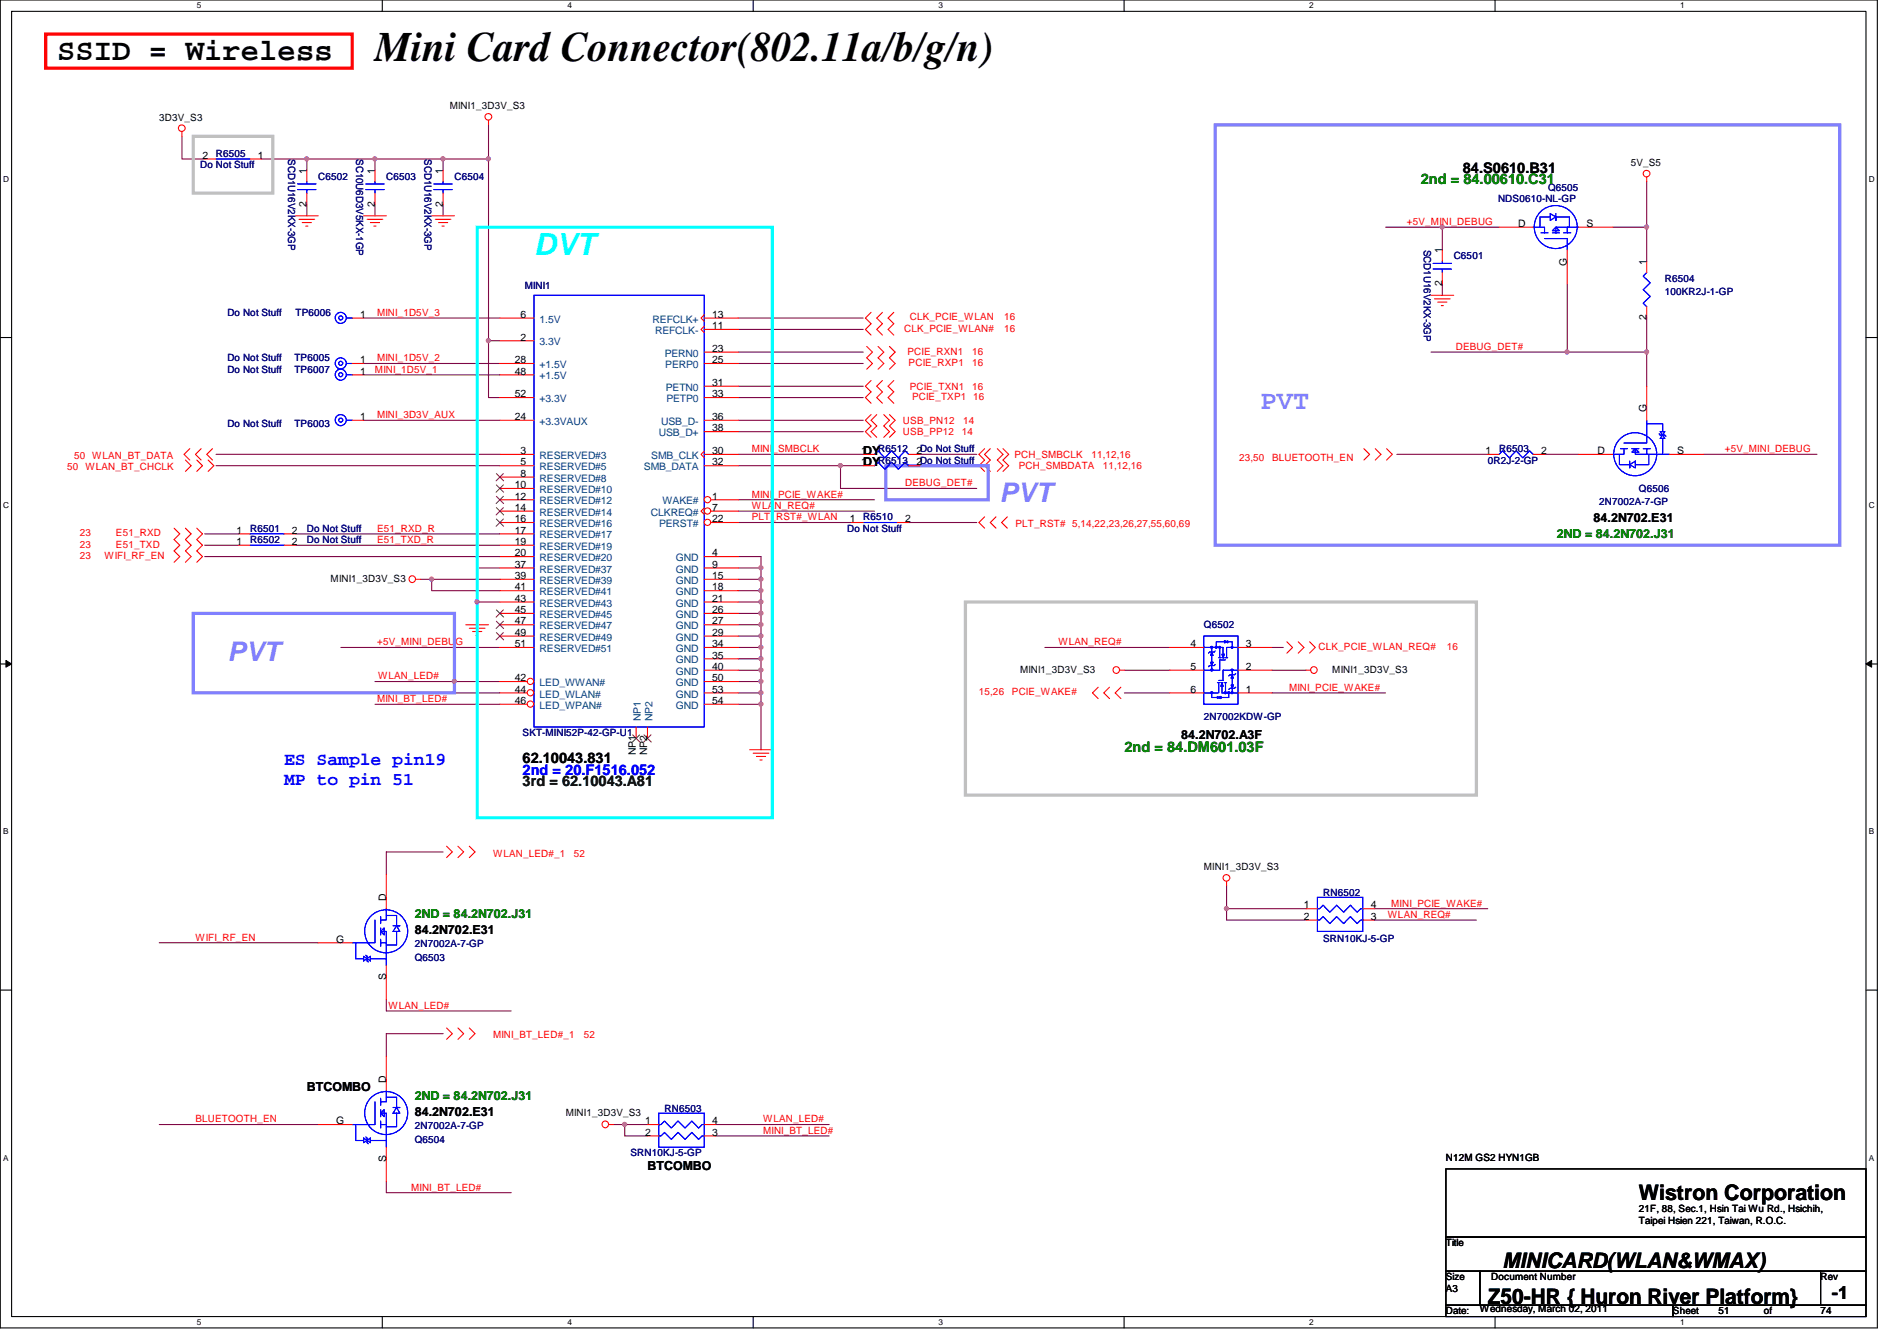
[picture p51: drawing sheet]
<svg xmlns="http://www.w3.org/2000/svg" width="297mm" height="210mm" viewBox="0 0 297 210" stroke-linecap="round" stroke-linejoin="round" font-family="sans-serif">
<defs><g id="words">
<text font-size="6.6" x="58.7" y="9.5">Mini Card Connector(802.11a/b/g/n)</text>
<text font-size="4.8" x="8.9" y="9.4">SSID = Wireless</text>
<text font-size="4.8" fill="#0ff" x="83.6" y="40">DVT</text>
<g font-size="4.2" fill="#8080ff">
<text x="197.4" y="64">PVT</text>
<text x="156.5" y="78.6">PVT</text>
<text x="35.6" y="103.5">PVT</text>
</g>
<g font-size="3.3">
<text x="256.6" y="187.9">Wistron Corporation</text>
<text x="235.3" y="198.5">MINICARD(WLAN&amp;WMAX)</text>
<text x="233" y="204">Z50-HR { Huron River Platform}</text>
</g>
<g font-size="2.8" fill="#00f">
<text x="44.5" y="119.7">ES Sample pin19</text>
<text x="44.5" y="122.9">MP to pin 51</text>
</g>
<text font-size="2.8" x="286.8" y="203.4">-1</text>
<g font-size="2.3" fill="#008000">
<text x="222.5" y="28.8">2nd = 84.00610.C31</text>
<text x="176.1" y="117.7">2nd = 84.DM601.03F</text>
</g>
<g font-size="2.3">
<text x="229.1" y="27">84.S0610.B31</text>
<text x="81.8" y="119.5">62.10043.831</text>
</g>
<text font-size="2.3" fill="#00f" x="81.8" y="121.2">2nd = 20.F1516.052</text>
<text font-size="2.3" fill="#004000" x="81.8" y="123">3rd = 62.10043.A81</text>
<g font-size="1.9">
<text x="135.2" y="71.2">DY</text>
<text x="135.2" y="72.9">DY</text>
<text x="249.5" y="81.7">84.2N702.E31</text>
<text x="185" y="115.6">84.2N702.A3F</text>
<text x="64.9" y="146.2">84.2N702.E31</text>
<text x="48" y="170.7">BTCOMBO</text>
<text x="64.9" y="174.6">84.2N702.E31</text>
<text x="101.4" y="183.2">BTCOMBO</text>
</g>
<g font-size="1.9" fill="#008000">
<text x="243.8" y="84.2">2ND = 84.2N702.J31</text>
<text x="64.9" y="143.7">2ND = 84.2N702.J31</text>
<text x="64.9" y="172.2">2ND = 84.2N702.J31</text>
</g>
<g font-size="1.6">
<text x="70.4" y="17.1">MINI1_3D3V_S3</text>
<text x="24.9" y="18.9">3D3V_S3</text>
<text x="31.7" y="24.8">2</text>
<text x="40.4" y="24.8">1</text>
<text x="48" y="27.2" transform="rotate(-90 48 27.2)">1</text>
<text x="58.7" y="27.2" transform="rotate(-90 58.7 27.2)">1</text>
<text x="69.3" y="27.2" transform="rotate(-90 69.3 27.2)">1</text>
<text x="255.4" y="26">5V_S5</text>
<text x="48" y="32.3" transform="rotate(-90 48 32.3)">2</text>
<text x="58.7" y="32.3" transform="rotate(-90 58.7 32.3)">2</text>
<text x="69.3" y="32.3" transform="rotate(-90 69.3 32.3)">2</text>
<text x="237.7" y="35.5">D</text>
<text x="248.4" y="35.5">S</text>
<text x="225.8" y="39.7" transform="rotate(-90 225.8 39.7)">1</text>
<text x="245.4" y="41.6" transform="rotate(-90 245.4 41.6)">G</text>
<text x="257.8" y="41.4" transform="rotate(-90 257.8 41.4)">1</text>
<text x="225.8" y="44.8" transform="rotate(-90 225.8 44.8)">2</text>
<text x="56.4" y="49.7">1</text>
<text x="81.5" y="53.3">2</text>
<text x="81.5" y="49.7">6</text>
<text x="111.5" y="51.5">11</text>
<text x="111.5" y="49.7">13</text>
<text x="257.8" y="50.1" transform="rotate(-90 257.8 50.1)">2</text>
<text x="56.4" y="56.9">1</text>
<text x="56.4" y="58.6">1</text>
<text x="80.6" y="56.9">28</text>
<text x="80.6" y="58.6">48</text>
<text x="111.5" y="56.9">25</text>
<text x="111.5" y="55.1">23</text>
<text x="56.4" y="65.7">1</text>
<text x="80.6" y="65.7">24</text>
<text x="80.6" y="62.2">52</text>
<text x="111.5" y="62.2">33</text>
<text x="111.5" y="60.4">31</text>
<text x="111.5" y="65.7">36</text>
<text x="257.8" y="64.6" transform="rotate(-90 257.8 64.6)">G</text>
<text x="81.5" y="71.1">3</text>
<text x="111.5" y="71.1">30</text>
<text x="111.5" y="67.5">38</text>
<text x="134.8" y="71.1">1</text>
<text x="143.5" y="71.1">2Do Not Stuff</text>
<text x="232.6" y="71.1">1</text>
<text x="241.3" y="71.1">2</text>
<text x="250.1" y="71.1">D</text>
<text x="262.6" y="71.1">S</text>
<text x="80.6" y="76.4">10</text>
<text x="81.5" y="72.9">5</text>
<text x="81.5" y="74.6">8</text>
<text x="111.5" y="72.9">32</text>
<text x="134.8" y="72.9">1</text>
<text x="143.5" y="72.9">2Do Not Stuff</text>
<text x="37" y="83.5">1</text>
<text x="45.7" y="83.5">2</text>
<text x="80.6" y="78.2">12</text>
<text x="80.6" y="80">14</text>
<text x="80.6" y="81.7">16</text>
<text x="80.6" y="83.5">17</text>
<text x="111.5" y="81.7">22</text>
<text x="111.5" y="78.2">1</text>
<text x="111.5" y="80">7</text>
<text x="133.1" y="81.7">1</text>
<text x="141.7" y="81.7">2</text>
<text x="37" y="85.3">1</text>
<text x="45.7" y="85.3">2</text>
<text x="80.6" y="85.3">19</text>
<text x="80.6" y="87.1">20</text>
<text x="80.6" y="88.9">37</text>
<text x="111.5" y="87.1">4</text>
<text x="111.5" y="88.9">9</text>
<text x="51.8" y="91.1">MINI1_3D3V_S3</text>
<text x="80.6" y="90.6">39</text>
<text x="80.6" y="92.4">41</text>
<text x="80.6" y="94.2">43</text>
<text x="80.6" y="96">45</text>
<text x="111.5" y="90.6">15</text>
<text x="111.5" y="92.4">18</text>
<text x="111.5" y="94.2">21</text>
<text x="111.5" y="96">26</text>
<text x="80.6" y="97.7">47</text>
<text x="80.6" y="99.5">49</text>
<text x="80.6" y="101.3">51</text>
<text x="111.5" y="97.7">27</text>
<text x="111.5" y="99.5">29</text>
<text x="111.5" y="101.3">34</text>
<text x="186.4" y="101.3">4</text>
<text x="195.1" y="101.3">3</text>
<text x="80.6" y="106.6">42</text>
<text x="111.5" y="103.1">35</text>
<text x="111.5" y="104.9">40</text>
<text x="111.5" y="106.6">50</text>
<text x="159.7" y="105.3">MINI1_3D3V_S3</text>
<text x="186.4" y="104.9">5</text>
<text x="195.1" y="104.9">2</text>
<text x="208.6" y="105.3">MINI1_3D3V_S3</text>
<text x="80.6" y="108.4">44</text>
<text x="80.6" y="110.2">46</text>
<text x="111.5" y="108.4">53</text>
<text x="111.5" y="110.2">54</text>
<text x="186.4" y="108.4">6</text>
<text x="195.1" y="108.4">1</text>
<text x="99.6" y="118.2" transform="rotate(-90 99.6 118.2)">NP1</text>
<text x="101.3" y="118.2" transform="rotate(-90 101.3 118.2)">NP2</text>
<text x="188.5" y="136.2">MINI1_3D3V_S3</text>
<text x="60.4" y="141" transform="rotate(-90 60.4 141)">D</text>
<text x="204.2" y="142.2">1</text>
<text x="204.2" y="144">2</text>
<text x="214.6" y="144">3</text>
<text x="214.6" y="142.2">4</text>
<text x="52.7" y="147.5">G</text>
<text x="60.4" y="153.5" transform="rotate(-90 60.4 153.5)">S</text>
<text x="60.4" y="169.5" transform="rotate(-90 60.4 169.5)">D</text>
<text x="52.7" y="176">G</text>
<text x="88.6" y="174.6">MINI1_3D3V_S3</text>
<text x="101" y="176">1</text>
<text x="101" y="177.8">2</text>
<text x="111.5" y="177.8">3</text>
<text x="111.5" y="176">4</text>
<text x="60.4" y="181.9" transform="rotate(-90 60.4 181.9)">S</text>
<text x="226.4" y="181.7">N12M GS2 HYN1GB</text>
<text x="256.6" y="189.7">21F, 88, Sec.1, Hsin Tai Wu Rd., Hsichih,</text>
<text x="256.6" y="191.6">Taipei Hsien 221, Taiwan, R.O.C.</text>
<text x="226.4" y="195.1">Title</text>
<text x="226.4" y="200.4">Size</text>
<text x="226.4" y="202.2">A3</text>
<text x="233.5" y="200.4">Document Number</text>
<text x="285.1" y="200.4">Rev</text>
<text x="226.4" y="205.7">Date:</text>
<text x="231.7" y="205.4">Wednesday, March 02, 2011</text>
<text x="262" y="205.7">Sheet</text>
<text x="269.1" y="205.7">51</text>
<text x="276.2" y="205.7">of</text>
<text x="285.1" y="205.7">74</text>
</g>
<g font-size="1.6" fill="#000080">
<text x="31.3" y="26.3">Do Not Stuff</text>
<text x="33.8" y="24.6">R6505</text>
<text x="45.1" y="24.9" transform="rotate(90 45.1 24.9)">SCD1U16V2KX-3GP</text>
<text x="49.8" y="28.1">C6502</text>
<text x="55.8" y="24.9" transform="rotate(90 55.8 24.9)">SC10U6D3V5KX-1GP</text>
<text x="60.5" y="28.1">C6503</text>
<text x="66.5" y="24.9" transform="rotate(90 66.5 24.9)">SCD1U16V2KX-3GP</text>
<text x="71.2" y="28.1">C6504</text>
<text x="242.4" y="29.9">Q6505</text>
<text x="234.6" y="31.7">NDS0610-NL-GP</text>
<text x="222.9" y="39.1" transform="rotate(90 222.9 39.1)">SCD1U16V2KX-3GP</text>
<text x="227.6" y="40.6">C6501</text>
<text x="82.2" y="45.2">MINI1</text>
<text x="260.7" y="44.1">R6504</text>
<text x="260.7" y="46.2">100KR2J-1-GP</text>
<text x="35.6" y="49.4">Do Not Stuff</text>
<text x="46.3" y="49.4">TP6006</text>
<text x="35.6" y="56.6">Do Not Stuff</text>
<text x="35.6" y="58.3">Do Not Stuff</text>
<text x="46.1" y="56.6">TP6005</text>
<text x="46.1" y="58.3">TP6007</text>
<text x="35.6" y="66.9">Do Not Stuff</text>
<text x="46.1" y="66.9">TP6003</text>
<text x="137.5" y="70.8">R6512</text>
<text x="234.7" y="70.8">R6503</text>
<text x="137.5" y="72.6">R6513</text>
<text x="233" y="72.6">0R2J-2-GP</text>
<text x="256.6" y="77">Q6506</text>
<text x="39.2" y="83.2">R6501</text>
<text x="48" y="83.2">Do Not Stuff</text>
<text x="132.7" y="83.2">Do Not Stuff</text>
<text x="135.2" y="81.4">R6510</text>
<text x="250.4" y="79.1">2N7002A-7-GP</text>
<text x="39.2" y="85">R6502</text>
<text x="48" y="85">Do Not Stuff</text>
<text x="188.5" y="98.3">Q6502</text>
<text x="188.5" y="112.7">2N7002KDW-GP</text>
<text x="81.8" y="115.2">SKT-MINI52P-42-GP-U1</text>
<text x="207.2" y="140.3">RN6502</text>
<text x="64.9" y="148.3">2N7002A-7-GP</text>
<text x="207.2" y="147.4">SRN10KJ-5-GP</text>
<text x="64.9" y="150.5">Q6503</text>
<text x="64.9" y="178.9">Q6504</text>
<text x="64.9" y="176.7">2N7002A-7-GP</text>
<text x="104.1" y="174.1">RN6503</text>
<text x="98.7" y="181">SRN10KJ-5-GP</text>
</g>
<g font-size="1.6" fill="#f00">
<text x="220.3" y="35.2">+5V_MINI_DEBUG</text>
<text x="59.1" y="49.4">MINI_1D5V_3</text>
<text x="141.6" y="51.9">CLK_PCIE_WLAN#</text>
<text x="142.4" y="50.2">CLK_PCIE_WLAN</text>
<text x="157.2" y="51.9">16</text>
<text x="157.2" y="50.2">16</text>
<text x="58.7" y="58.3">MINI_1D5V_1</text>
<text x="59.1" y="56.6">MINI_1D5V_2</text>
<text x="142.1" y="55.5">PCIE_RXN1</text>
<text x="142.3" y="57.3">PCIE_RXP1</text>
<text x="152.2" y="57.3">16</text>
<text x="152.2" y="55.5">16</text>
<text x="228" y="54.8">DEBUG_DET#</text>
<text x="59.1" y="65.4">MINI_3D3V_AUX</text>
<text x="142.4" y="61">PCIE_TXN1</text>
<text x="142.8" y="62.6">PCIE_TXP1 16</text>
<text x="152.2" y="61">16</text>
<text x="11.6" y="71.8">50 WLAN_BT_DATA</text>
<text x="117.7" y="70.8">MINI_SMBCLK</text>
<text x="141.4" y="68.1">USB_PP12</text>
<text x="141.4" y="66.3">USB_PN12</text>
<text x="150.6" y="68.1">14</text>
<text x="150.8" y="66.3">14</text>
<text x="158.8" y="71.7">PCH_SMBCLK</text>
<text x="170.9" y="71.7">11,12,16</text>
<text x="270.1" y="70.8">+5V_MINI_DEBUG</text>
<text x="10.5" y="73.6">50 WLAN_BT_CHCLK</text>
<text x="117.7" y="77.9">MINI_PCIE_WAKE#</text>
<text x="141.7" y="76.1">DEBUG_DET#</text>
<text x="159.5" y="73.4">PCH_SMBDATA</text>
<text x="172.7" y="73.4">11,12,16</text>
<text x="194" y="72.2">23,50</text>
<text x="199.2" y="72.2">BLUETOOTH_EN</text>
<text x="12.5" y="83.9">23</text>
<text x="18.2" y="83.9">E51_RXD</text>
<text x="59.1" y="83.2">E51_RXD_R</text>
<text x="117.7" y="81.4">PLT_RST#_WLAN</text>
<text x="117.7" y="79.7">WLAN_REQ#</text>
<text x="159" y="82.5">PLT_RST# 5,14,22,23,26,27,55,60,69</text>
<text x="12.5" y="87.5">23</text>
<text x="12.5" y="85.7">23</text>
<text x="16.4" y="87.5">WIFI_RF_EN</text>
<text x="18.2" y="85.7">E51_TXD</text>
<text x="59.1" y="85">E51_TXD_R</text>
<text x="59.1" y="101">+5V_MINI_DEBUG</text>
<text x="165.7" y="101">WLAN_REQ#</text>
<text x="206.5" y="101.7">CLK_PCIE_WLAN_REQ#</text>
<text x="226.6" y="101.7">16</text>
<text x="59.2" y="106.3">WLAN_LED#</text>
<text x="59.1" y="109.9">MINI_BT_LED#</text>
<text x="153.3" y="108.8">15,26</text>
<text x="158.5" y="108.8">PCIE_WAKE#</text>
<text x="201.8" y="108.1">MINI_PCIE_WAKE#</text>
<text x="77.2" y="134.1">WLAN_LED#_1</text>
<text x="89.8" y="134.1">52</text>
<text x="217.3" y="143.7">WLAN_REQ#</text>
<text x="217.8" y="141.9">MINI_PCIE_WAKE#</text>
<text x="30.6" y="147.2">WIFI_RF_EN</text>
<text x="60.8" y="157.9">WLAN_LED#</text>
<text x="77.2" y="162.5">MINI_BT_LED#_1</text>
<text x="91.4" y="162.5">52</text>
<text x="30.6" y="175.7">BLUETOOTH_EN</text>
<text x="119.5" y="177.5">MINI_BT_LED#</text>
<text x="119.5" y="175.7">WLAN_LED#</text>
<text x="64.4" y="186.4">MINI_BT_LED#</text>
</g>
<g font-size="1.6" fill="#004080">
<text x="84.5" y="50.5">1.5V</text>
<text x="102.2" y="50.5">REFCLK+</text>
<text x="102.6" y="52.3">REFCLK-</text>
<text x="84.5" y="54.1">3.3V</text>
<text x="84.5" y="57.6">+1.5V</text>
<text x="84.5" y="59.4">+1.5V</text>
<text x="104.1" y="55.8">PERN0</text>
<text x="104.2" y="57.6">PERP0</text>
<text x="84.5" y="62.9">+3.3V</text>
<text x="104.3" y="61.2">PETN0</text>
<text x="104.3" y="62.9">PETP0</text>
<text x="84.5" y="66.5">+3.3VAUX</text>
<text x="84.5" y="71.8">RESERVED#3</text>
<text x="102" y="71.8">SMB_CLK</text>
<text x="103.2" y="68.3">USB_D+</text>
<text x="103.5" y="66.5">USB_D-</text>
<text x="84.5" y="73.6">RESERVED#5</text>
<text x="84.5" y="75.4">RESERVED#8</text>
<text x="84.5" y="77.2">RESERVED#10</text>
<text x="100.8" y="73.6">SMB_DATA</text>
<text x="84.5" y="79">RESERVED#12</text>
<text x="84.5" y="80.7">RESERVED#14</text>
<text x="84.5" y="82.5">RESERVED#16</text>
<text x="101.9" y="80.7">CLKREQ#</text>
<text x="103.2" y="82.5">PERST#</text>
<text x="103.7" y="79">WAKE#</text>
<text x="84.5" y="84.3">RESERVED#17</text>
<text x="84.5" y="86.1">RESERVED#19</text>
<text x="84.5" y="87.8">RESERVED#20</text>
<text x="84.5" y="89.6">RESERVED#37</text>
<text x="105.8" y="87.8">GND</text>
<text x="105.8" y="89.6">GND</text>
<text x="84.5" y="91.4">RESERVED#39</text>
<text x="84.5" y="93.2">RESERVED#41</text>
<text x="84.5" y="95">RESERVED#43</text>
<text x="105.8" y="91.4">GND</text>
<text x="105.8" y="93.2">GND</text>
<text x="105.8" y="95">GND</text>
<text x="84.5" y="96.7">RESERVED#45</text>
<text x="84.5" y="98.5">RESERVED#47</text>
<text x="84.5" y="100.3">RESERVED#49</text>
<text x="105.8" y="96.7">GND</text>
<text x="105.8" y="98.5">GND</text>
<text x="105.8" y="100.3">GND</text>
<text x="84.5" y="102.1">RESERVED#51</text>
<text x="84.5" y="107.4">LED_WWAN#</text>
<text x="105.8" y="102.1">GND</text>
<text x="105.8" y="103.8">GND</text>
<text x="105.8" y="105.6">GND</text>
<text x="105.8" y="107.4">GND</text>
<text x="84.5" y="109.2">LED_WLAN#</text>
<text x="84.5" y="111">LED_WPAN#</text>
<text x="100.4" y="112.9" transform="rotate(-90 100.4 112.9)">NP1</text>
<text x="102.1" y="112.9" transform="rotate(-90 102.1 112.9)">NP2</text>
<text x="105.8" y="109.2">GND</text>
<text x="105.8" y="111">GND</text>
</g>
<g font-size="1.3">
<text x="30.8" y="1.3">5</text>
<text x="88.9" y="1.3">4</text>
<text x="146.9" y="1.3">3</text>
<text x="205" y="1.3">2</text>
<text x="263.1" y="1.3">1</text>
<text x=".5" y="28.4">D</text>
<text x="292.6" y="28.4">D</text>
<text x=".5" y="79.5">C</text>
<text x="292.6" y="79.5">C</text>
<text x=".5" y="130.6">B</text>
<text x="292.6" y="130.6">B</text>
<text x=".5" y="181.7">A</text>
<text x="292.6" y="181.7">A</text>
<text x="30.8" y="207.4">5</text>
<text x="88.9" y="207.4">4</text>
<text x="146.9" y="207.4">3</text>
<text x="205" y="207.4">2</text>
<text x="263.1" y="207.4">1</text>
</g>
</g></defs>
<path d="M0 0h294v207.9h-294zM1.8 1.8h290.4v204.3h-290.4z" fill="none" stroke="#000" stroke-width=".17"/>
<g fill="#fff">
<path d="M30.8 .2h.7v1.4h-.7z"/>
<path d="M30.8 206.2h.7v1.4h-.7z"/>
</g>
<path d="M59.9 0v1.8M59.9 206.1v1.8" fill="none" stroke="#000" stroke-width=".17"/>
<g fill="#fff">
<path d="M88.9 .2h.6v1.4h-.6z"/>
<path d="M88.9 206.2h.6v1.4h-.6z"/>
</g>
<path d="M117.9 0v1.8M117.9 206.1v1.8" fill="none" stroke="#000" stroke-width=".17"/>
<g fill="#fff">
<path d="M146.9 .2h.7v1.4h-.7z"/>
<path d="M146.9 206.2h.7v1.4h-.7z"/>
</g>
<path d="M176 0v1.8M176 206.1v1.8" fill="none" stroke="#000" stroke-width=".17"/>
<g fill="#fff">
<path d="M205 .2h.7v1.4h-.7z"/>
<path d="M205 206.2h.7v1.4h-.7z"/>
</g>
<path d="M234.1 0v1.8M234.1 206.1v1.8" fill="none" stroke="#000" stroke-width=".17"/>
<g fill="#fff">
<path d="M263.1 .2h.7v1.4h-.7z"/>
<path d="M263.1 206.2h.7v1.4h-.7z"/>
<path d="M.5 27.3h.9v1.4h-.9z"/>
<path d="M292.6 27.3h.9v1.4h-.9z"/>
<path d="M.5 78.4h.9v1.4h-.9z"/>
<path d="M292.6 78.4h.9v1.4h-.9z"/>
</g>
<path d="M0 52.8h1.8M292.2 52.8h1.8" fill="none" stroke="#000" stroke-width=".17"/>
<g fill="#fff">
<path d="M.5 129.5h.8v1.4h-.8z"/>
<path d="M292.6 129.5h.9v1.4h-.9z"/>
</g>
<path d="M0 103.9h1.8M292.2 103.9h1.8" fill="none" stroke="#000" stroke-width=".17"/>
<path d="M.9 103.4l.9 .5-.9 .5zM292.2 103.9l.9-.5v1z" fill="#000"/>
<path d="M.9 103.4l.9 .5-.9 .5zM292.2 103.9l.9-.5v1z" fill="none" stroke="#000" stroke-width=".16"/>
<g fill="#fff">
<path d="M.5 180.5h.8v1.4h-.8z"/>
<path d="M292.6 180.5h.9v1.4h-.9z"/>
</g>
<path d="M0 155h1.8M292.2 155h1.8" fill="none" stroke="#000" stroke-width=".17"/>
<path d="M192.1 142.2h12.4" fill="none" stroke="#800040" stroke-width=".17"/>
<circle cx="192" cy="142.2" r=".32" fill="#f0f"/>
<circle cx="192" cy="142.2" r=".32" fill="none" stroke="#f0f" stroke-width=".17"/>
<g fill="none" stroke="#800040" stroke-width=".17">
<path d="M163.6 101.3h19.6M176.1 104.9h7.1M176.1 108.5h7.1M199.2 108.5h17.8M199.2 101.3h1.8M199.2 104.9h5.3M69.4 133.3h-8.9v3.6M192.1 138.7v5.3h12.4M24.9 147.6h24.9M60.5 156.5v1.7h19.5M215.2 144h16M215.2 142.2h17.8"/>
<path d="M96.1 176h1.7v1.8h3.6M112.1 177.8h17.7"/>
</g>
<circle cx="97.8" cy="176" r=".32" fill="#f0f"/>
<circle cx="97.8" cy="176" r=".32" fill="none" stroke="#f0f" stroke-width=".17"/>
<path d="M56.9 58.7h21.4M58.7 110.2h19.6M78.3 106.7h-7.1v1.8h7.1M24.9 176h24.9M69.4 161.8h-8.9v3.6M97.8 176h3.6M112.1 176h17.7M60.5 184.9v1.8h19.5" fill="none" stroke="#800040" stroke-width=".17"/>
<circle cx="71.1" cy="106.7" r=".32" fill="#f0f"/>
<circle cx="71.1" cy="106.7" r=".32" fill="none" stroke="#f0f" stroke-width=".17"/>
<g fill="none" stroke="#800040" stroke-width=".17">
<path d="M40.9 24.9h17.8M56.9 56.9h21.4M56.9 49.8h21.4M56.9 65.8h21.4M115.6 67.6h19.6M115.6 65.8h19.6M115.6 71.1h19.6M131.6 72.9h3.6M144.1 72.9h8.8M144.1 71.1h8.8M32 87.1h46.3M115.6 81.8h17.8"/>
<path d="M142.3 81.8h10.6M58.7 106.7h12.5"/>
</g>
<circle cx="48" cy="24.9" r=".32" fill="#f0f"/>
<circle cx="48" cy="24.9" r=".32" fill="none" stroke="#f0f" stroke-width=".17"/>
<path d="M69.4 24.9h7.1" fill="none" stroke="#800040" stroke-width=".17"/>
<circle cx="76.5" cy="24.9" r=".32" fill="#f0f"/>
<circle cx="76.5" cy="24.9" r=".32" fill="none" stroke="#f0f" stroke-width=".17"/>
<circle cx="69.4" cy="24.9" r=".32" fill="#f0f"/>
<circle cx="69.4" cy="24.9" r=".32" fill="none" stroke="#f0f" stroke-width=".17"/>
<path d="M48 24.9v1.8M48 32v1.8M58.7 26.7v-1.8h10.7v1.8M69.4 32v1.8" fill="none" stroke="#800040" stroke-width=".17"/>
<circle cx="58.7" cy="24.9" r=".32" fill="#f0f"/>
<circle cx="58.7" cy="24.9" r=".32" fill="none" stroke="#f0f" stroke-width=".17"/>
<path d="M76.5 19.6v5.3M28.5 21.3v3.6h3.5M58.7 32v1.8M76.5 53.3v8.9" fill="none" stroke="#800040" stroke-width=".17"/>
<circle cx="76.5" cy="53.3" r=".32" fill="#f0f"/>
<circle cx="76.5" cy="53.3" r=".32" fill="none" stroke="#f0f" stroke-width=".17"/>
<path d="M76.5 24.9v28.4h1.8M76.5 62.2h1.8M78.3 90.7h-10.7v1.8M53.4 101.3h24.9" fill="none" stroke="#800040" stroke-width=".17"/>
<circle cx="67.6" cy="90.7" r=".32" fill="#f0f"/>
<circle cx="67.6" cy="90.7" r=".32" fill="none" stroke="#f0f" stroke-width=".17"/>
<g fill="none" stroke="#800040" stroke-width=".17">
<path d="M115.6 56.9h19.6M115.6 55.1h19.6M115.6 49.8h19.6M115.6 51.6h19.6M33.8 72.9h44.5M33.8 71.1h44.5M115.6 78.2h21.3M115.6 62.2h19.6M115.6 60.5h19.6M32 85.3h5.4M32 83.6h5.4M46.3 85.3h32"/>
<path d="M46.3 83.6h32M65.8 90.7h1.8M67.6 92.5h10.7M115.6 80h21.3M119.2 110.2v7.1"/>
</g>
<circle cx="119.1" cy="110.2" r=".32" fill="#f0f"/>
<circle cx="119.1" cy="110.2" r=".32" fill="none" stroke="#f0f" stroke-width=".17"/>
<path d="M115.6 87.1h3.6M119.2 90.7v1.8h-3.6" fill="none" stroke="#800040" stroke-width=".17"/>
<circle cx="119.1" cy="90.7" r=".32" fill="#f0f"/>
<circle cx="119.1" cy="90.7" r=".32" fill="none" stroke="#f0f" stroke-width=".17"/>
<path d="M119.2 94.2v1.8h-3.6" fill="none" stroke="#800040" stroke-width=".17"/>
<circle cx="119.1" cy="94.2" r=".32" fill="#f0f"/>
<circle cx="119.1" cy="94.2" r=".32" fill="none" stroke="#f0f" stroke-width=".17"/>
<path d="M119.2 99.6v1.7h-3.6" fill="none" stroke="#800040" stroke-width=".17"/>
<circle cx="119.1" cy="99.5" r=".32" fill="#f0f"/>
<circle cx="119.1" cy="99.5" r=".32" fill="none" stroke="#f0f" stroke-width=".17"/>
<path d="M115.6 104.9h3.6M119.2 103.1v1.8M119.2 104.9v1.8h-3.6" fill="none" stroke="#800040" stroke-width=".17"/>
<circle cx="119.1" cy="104.9" r=".32" fill="#f0f"/>
<circle cx="119.1" cy="104.9" r=".32" fill="none" stroke="#f0f" stroke-width=".17"/>
<path d="M115.6 88.9h3.6M119.2 87.1v1.8M119.2 88.9v1.8h-3.6" fill="none" stroke="#800040" stroke-width=".17"/>
<circle cx="119.1" cy="88.9" r=".32" fill="#f0f"/>
<circle cx="119.1" cy="88.9" r=".32" fill="none" stroke="#f0f" stroke-width=".17"/>
<path d="M119.2 92.5v1.7h-3.6" fill="none" stroke="#800040" stroke-width=".17"/>
<circle cx="119.1" cy="92.4" r=".32" fill="#f0f"/>
<circle cx="119.1" cy="92.4" r=".32" fill="none" stroke="#f0f" stroke-width=".17"/>
<path d="M119.2 96v1.8h-3.6" fill="none" stroke="#800040" stroke-width=".17"/>
<circle cx="119.1" cy="96" r=".32" fill="#f0f"/>
<circle cx="119.1" cy="96" r=".32" fill="none" stroke="#f0f" stroke-width=".17"/>
<path d="M119.2 97.8v1.8h-3.6" fill="none" stroke="#800040" stroke-width=".17"/>
<circle cx="119.1" cy="97.8" r=".32" fill="#f0f"/>
<circle cx="119.1" cy="97.8" r=".32" fill="none" stroke="#f0f" stroke-width=".17"/>
<path d="M115.6 103.1h3.6" fill="none" stroke="#800040" stroke-width=".17"/>
<circle cx="119.1" cy="103.1" r=".32" fill="#f0f"/>
<circle cx="119.1" cy="103.1" r=".32" fill="none" stroke="#f0f" stroke-width=".17"/>
<path d="M119.2 101.3v1.8" fill="none" stroke="#800040" stroke-width=".17"/>
<circle cx="119.1" cy="101.3" r=".32" fill="#f0f"/>
<circle cx="119.1" cy="101.3" r=".32" fill="none" stroke="#f0f" stroke-width=".17"/>
<path d="M74.7 94.2v3.6M74.7 88.9h3.6" fill="none" stroke="#800040" stroke-width=".17"/>
<circle cx="74.7" cy="94.2" r=".32" fill="#f0f"/>
<circle cx="74.7" cy="94.2" r=".32" fill="none" stroke="#f0f" stroke-width=".17"/>
<path d="M74.7 94.2h3.6M119.2 108.5v1.7h-3.6" fill="none" stroke="#800040" stroke-width=".17"/>
<circle cx="119.1" cy="108.4" r=".32" fill="#f0f"/>
<circle cx="119.1" cy="108.4" r=".32" fill="none" stroke="#f0f" stroke-width=".17"/>
<path d="M119.2 106.7v1.8h-3.6" fill="none" stroke="#800040" stroke-width=".17"/>
<circle cx="119.1" cy="106.7" r=".32" fill="#f0f"/>
<circle cx="119.1" cy="106.7" r=".32" fill="none" stroke="#f0f" stroke-width=".17"/>
<path d="M131.6 72.9v3.6M74.7 88.9v5.3" fill="none" stroke="#800040" stroke-width=".17"/>
<circle cx="131.6" cy="72.9" r=".32" fill="#f0f"/>
<circle cx="131.6" cy="72.9" r=".32" fill="none" stroke="#f0f" stroke-width=".17"/>
<path d="M225.8 35.6h8.9M252.5 35.6h5.3v5.3M115.6 72.9h16M131.6 76.5h21.3" fill="none" stroke="#800040" stroke-width=".17"/>
<circle cx="257.8" cy="35.5" r=".32" fill="#f0f"/>
<circle cx="257.8" cy="35.5" r=".32" fill="none" stroke="#f0f" stroke-width=".17"/>
<path d="M225.8 35.6v3.5M225.8 44.4v1.8" fill="none" stroke="#800040" stroke-width=".17"/>
<circle cx="225.8" cy="35.5" r=".32" fill="#f0f"/>
<circle cx="225.8" cy="35.5" r=".32" fill="none" stroke="#f0f" stroke-width=".17"/>
<path d="M217 35.6h8.8M245.4 44.4v10.7h12.4" fill="none" stroke="#800040" stroke-width=".17"/>
<circle cx="257.8" cy="55.1" r=".32" fill="#f0f"/>
<circle cx="257.8" cy="55.1" r=".32" fill="none" stroke="#f0f" stroke-width=".17"/>
<circle cx="245.4" cy="55.1" r=".32" fill="#f0f"/>
<circle cx="245.4" cy="55.1" r=".32" fill="none" stroke="#f0f" stroke-width=".17"/>
<path d="M257.8 28.4v7.2M224.1 55.1h21.3M257.8 49.8v10.7M218.7 71.1h14.3M241.8 71.1h5.4M266.7 71.1h17.8" fill="none" stroke="#800040" stroke-width=".17"/>
<g fill="none" stroke="#f00" stroke-width=".17">
<path d="M76.5 18.8v.8M28.5 20.6v.7M46.3 33.8h3.5M46.8 34.3h2.5M47.3 34.8h1.5M47.9 35.4h.3M56.9 33.8h3.6M57.5 34.3h2.4M58 34.8h1.4M58.5 35.4h.4M67.6 33.8h3.6M68.2 34.3h2.4"/>
<path d="M68.7 34.8h1.4M69.2 35.4h.4M69.4 26.7v1.7M69.4 30.2v1.8M225.8 39.1v1.8M234.7 35.6h5.4M245.4 39.1v5.3M247.2 35.6h5.3M257.8 27.7v.7M55.2 56.9h1.7M55.2 49.8h1.7M135.7 54.2l.9 .9-.9 .9 .9 .9-.9 .9"/>
<path d="M136.4 59.6l-.9 .9 .9 .8-.9 .9 .9 .9M136.4 48.9l-.9 .9 .9 .9-.9 .9 .9 .9M137.5 54.2l.9 .9-.9 .9 .9 .9-.9 .9M138.2 59.6l-.9 .9 .9 .8-.9 .9 .9 .9M138.2 48.9l-.9 .9 .9 .9-.9 .9 .9 .9M139.3 54.2l.9 .9-.9 .9 .9 .9-.9 .9M140 59.6l-.9 .9 .9 .8-.9 .9 .9 .9M140 48.9l-.9 .9 .9 .9-.9 .9 .9 .9M224.1 46.2h3.5M224.6 46.8h2.5M225.1 47.3h1.5M225.7 47.8h.3"/>
<path d="M225.8 42.7v1.7M257.8 40.9v1.8M257.8 48v1.8M29 72l.9 .9-.9 .9M29.7 70.2l-.9 .9 .9 .9M30.8 72l.9 .9-.9 .9M31.5 70.2l-.9 .9 .9 .9M32.6 72l.9 .9-.9 .9M33.3 70.2l-.9 .9 .9 .9M135.2 72.9h1.7M136.4 64.9l-.9 .9 .9 .9-.9 .9 .9 .9M137.3 64.9l-.9 .9 .9 .9-.9 .9 .9 .9"/>
<path d="M138.4 64.9l.9 .9-.9 .9 .9 .9-.9 .9M139.3 64.9l.9 .9-.9 .9 .9 .9-.9 .9M142.3 72.9h1.8M154.2 70.2l-.9 .9 .9 .9-.9 .9 .9 .9M155.1 70.2l-.9 .9 .9 .9-.9 .9 .9 .9M156.2 70.2l.9 .9-.9 .9 .9 .9-.9 .9M157.1 70.2l.8 .9-.8 .9 .8 .9-.8 .9M213.6 70.2l.9 .9-.9 .9M215.3 70.2l.9 .9-.9 .9M217.1 70.2l.9 .9-.9 .9M233 71.1h1.7M240.1 71.1h1.7"/>
<path d="M27.3 82.7l.8 .9-.8 .9 .8 .8-.8 .9 .8 .9-.8 .9M29 82.7l.9 .9-.9 .9 .9 .8-.9 .9 .9 .9-.9 .9M30.8 82.7l.9 .9-.9 .9 .9 .8-.9 .9 .9 .9-.9 .9M37.4 85.3h1.8M44.5 85.3h1.8M65.1 90.7h.7M72.9 97.8h3.6M73.5 98.3h2.4M74 98.8h1.4M74.5 99.4h.4M133.4 81.8h1.8M140.5 81.8h1.8"/>
<path d="M154.2 80.9l-.9 .9 .9 .9M156 80.9l-.9 .9 .9 .9M157.7 80.9l-.9 .9 .9 .9M117.4 117.3h3.5M117.9 117.9h2.5M118.4 118.4h1.5M119 119h.3M172 107.6l-.9 .9 .9 .8M173.7 107.6l-.9 .9 .9 .8M175.3 104.9h.8M175.5 107.6l-.9 .9 .9 .8M201.5 100.5l.9 .8-.9 .9"/>
<path d="M203.3 100.5l.9 .8-.9 .9M204.5 104.9h.7M205.1 100.5l.8 .8-.8 .9M60.5 136.9v5.3M69.9 132.5l.9 .8-.9 .9M71.7 132.5l.9 .8-.9 .9M73.5 132.5l.9 .8-.9 .9M192.1 138v.7M49.8 147.6h5.4M60.5 151.1v5.4M204.5 142.2h1.8M204.5 144h1.8"/>
<path d="M213.4 142.2h1.8M213.4 144h1.8M49.8 176h5.4M60.5 165.4v5.3M60.5 179.6v5.3M69.9 160.9l.9 .9-.9 .9M71.7 160.9l.9 .9-.9 .9M73.5 160.9l.9 .9-.9 .9M95.3 176h.8M101.4 176h1.8M101.4 177.8h1.8M110.3 176h1.8"/>
<path d="M110.3 177.8h1.8"/>
<circle cx="76.5" cy="18.3" r=".52"/>
<circle cx="28.5" cy="20.1" r=".52"/>
<circle cx="257.8" cy="27.2" r=".52"/>
<circle cx="64.5" cy="90.7" r=".52"/>
<circle cx="174.8" cy="104.9" r=".52"/>
<circle cx="205.7" cy="104.9" r=".52"/>
<circle cx="192" cy="137.4" r=".52"/>
<circle cx="94.8" cy="176" r=".52"/>
</g>
<path d="M226.4 183h65.8v10.6h-65.8zM226.4 193.6h65.8v5.4h-65.8zM226.4 199h5.3v5.3h-5.3zM231.7 199h53.4v5.3h-53.4zM285.1 199h7.1v5.3h-7.1zM226.4 204.3h35.6v1.8h-35.6zM262 204.3h30.2v1.8h-30.2z" fill="none" stroke="#000" stroke-width=".17"/>
<path d="M7.2 5.3h48v5.4h-48z" fill="none" stroke="#f00" stroke-width=".51"/>
<path d="M30.3 21.3h12.4v8.9h-12.4zM151.2 94.2h80v30.3h-80z" fill="none" stroke="#c0c0c0" stroke-width=".51"/>
<path d="M190.3 19.6h97.8v65.7h-97.8zM138.7 72.9h16v5.3h-16zM30.3 96h40.9v12.5h-40.9z" fill="none" stroke="#8080ff" stroke-width=".51"/>
<path d="M74.7 35.6h46.2v92.4h-46.2z" fill="none" stroke="#0ff" stroke-width=".51"/>
<g fill="none" stroke="#00f" stroke-width=".17">
<path d="M67.9 29.7h2.9M67.9 28.8h2.9M69.4 28.4v.4M69.4 29.7v.5M240.1 35.6h1.7v.8M241.3 36.4h1.1M241.8 37.3h3.6v1.8M242.7 33.4l.9 .6-.9 .5zM242.7 34h-1.6v1.6M243.1 36.4h1.1M243.6 35.6l.6 .5h-1.1zM243.6 33.4v1.1v-.5h2.1v1.6"/>
<path d="M244.9 36.4h1.1M245.4 35.6h-1.8v.8M247.2 35.6h-1.8v.8M54.3 56.9h.9M54.3 49.8h.9M224.4 41.2h2.9M224.4 42.1h2.9M225.8 40.9v.3M225.8 42.1v.6M257.8 42.7l-.5 .5 1.1 1.1-1.1 1 1.1 1.1-1.1 1.1 .5 .5M136.9 72.9l.6-.6 1.1 1.1 1-1.1 1.1 1.1 1-1.1 .6 .6M234.7 71.1l.6-.5 1 1.1 1.1-1.1 1.1 1.1 1-1.1 .6 .5"/>
<path d="M39.2 85.3h5.3M135.2 81.8h5.3M188.5 101.3h3v1.7M189.7 101.3v.8l.2 .5h-.3l.1-.5M189.7 108.5v.7h2.7M189.7 102.2v2l-.1-.5h.3l-.2 .5v.7M190.3 101.9l-.2 .2h-.7l-.2 .1M190.3 104l-.2 .2h-.7l-.2 .2M190.5 101.3v-.8h2.5v.8M190.6 106.8h.4M190.6 109v.3M190.6 109.2l.6-.2v.3z"/>
<path d="M190.8 103h.4M190.8 106.8v1.7h-2.3M191 101.3v1.7M191.2 106.8h.3M191.3 106.8l.2 .6h-.3zM191.3 106.8v1.7h2.5M191.3 102.4h.4l-.2 .6zM191.3 103h.4M191.7 106.8h.4M191.7 100.3l.5 .2-.5 .1zM191.9 103.3h-.9v1.6h-2.5M191.9 106.8v1.7"/>
<path d="M191.9 103h.3M192.2 100.3v.3M192.8 107.2h.3l-.1 .5zM193 104.9v.7M193 105.8v2.7M193 105.6l.1 .5h-.3zM193.5 105.5l-.2 .1h-.7l-.2 .2M193.5 107.6l-.2 .1h-.7l-.2 .2M193.8 101.3h-1.7v1.7M193.8 104.9h-2.3v1.6h-.7M55.7 147.6v2.5h1.2M56.9 149.7v.7l1.1-.7v.7z"/>
<path d="M57.3 149.5l.2 .2v.7l.2 .2M58 150.1h2.5M58.7 144v3.6h-3.5M59.6 147v1.1M59.6 143.5v1.1M59.6 145.2v1.1M59.6 147.6h.9v3.5M59.6 145.8h.9v1.8M59.6 145.8l.6-.6v1.1zM60.5 143.3h1.6v1.6h.5h-1.1M60.5 142.2v1.8h-.9M62.1 145.8v2.1h-1.6"/>
<path d="M62.1 144.9l.5 .9h-1.1zM206.3 142.2h.3l.6-.5 1 1.1 1.1-1.1 1.1 1.1 1.1-1.1 1 1.1 .6-.6h.3M206.3 140.5h7.1v5.3h-7.1zM206.3 144h.3l.6-.5 1 1.1 1.1-1.1 1.1 1.1 1.1-1.1 1 1.1 .6-.6h.3M55.7 176v2.5h1.2M56.9 178.1v.8l1.1-.8v.8zM57.3 178l.2 .1v.8l.2 .1M58 178.5h2.5M58.7 172.5v3.5h-3.5M59.6 175.5v1.1M59.6 171.9v1.1M59.6 173.7v1.1"/>
<path d="M59.6 176h.9v3.6M59.6 174.2h.9v1.8M59.6 174.2l.6-.5v1.1zM60.5 171.7h1.6v1.7h.5h-1.1M60.5 170.7v1.8h-.9M62.1 174.2v2.2h-1.6M62.1 173.4l.5 .8h-1.1zM103.2 174.2h7.1v5.4h-7.1zM103.2 176h.3l.6-.5 1 1.1 1.1-1.1 1.1 1.1 1-1.1 1.1 1.1 .5-.6h.4M103.2 177.8h.3l.6-.6 1 1.2 1.1-1.2 1.1 1.2 1-1.2 1.1 1.2 .5-.6h.4"/>
<circle cx="243.6" cy="35.5" r="3.4"/>
<circle cx="53.4" cy="56.9" r=".32"/>
<circle cx="53.4" cy="49.8" r=".32"/>
<circle cx="53.4" cy="56.9" r=".87"/>
<circle cx="53.4" cy="49.8" r=".87"/>
<circle cx="60.5" cy="145.8" r="3.4"/>
<circle cx="60.5" cy="174.2" r="3.4"/>
</g>
<path d="M192.8 108.3h.2v.2h-.2z" fill-rule="evenodd" fill="#00f"/>
<path d="M192.8 108.3h.2v.2h-.2z" fill="none" stroke="#00f" stroke-width=".17"/>
<path d="M191.8 108.3h.2v.2h-.2z" fill-rule="evenodd" fill="#00f"/>
<path d="M191.8 108.3h.2v.2h-.2z" fill="none" stroke="#00f" stroke-width=".17"/>
<path d="M189.6 108.3h.3v.2h-.3z" fill-rule="evenodd" fill="#00f"/>
<path d="M189.6 108.3h.3v.2h-.3z" fill="none" stroke="#00f" stroke-width=".17"/>
<path d="M192.8 101.2h.2v.2h-.2z" fill-rule="evenodd" fill="#00f"/>
<path d="M192.8 101.2h.2v.2h-.2z" fill="none" stroke="#00f" stroke-width=".17"/>
<path d="M190.9 101.2h.2v.2h-.2z" fill-rule="evenodd" fill="#00f"/>
<path d="M190.9 101.2h.2v.2h-.2z" fill="none" stroke="#00f" stroke-width=".17"/>
<path d="M190.3 101.2h.2v.2h-.2z" fill-rule="evenodd" fill="#00f"/>
<path d="M190.3 101.2h.2v.2h-.2z" fill="none" stroke="#00f" stroke-width=".17"/>
<path d="M189.6 101.2h.3v.2h-.3z" fill-rule="evenodd" fill="#00f"/>
<path d="M189.6 101.2h.3v.2h-.3z" fill="none" stroke="#00f" stroke-width=".17"/>
<path d="M192.3 108.3h.2v.2h-.2z" fill-rule="evenodd" fill="#00f"/>
<path d="M192.3 108.3h.2v.2h-.2zM192.4 108.5v.7" fill="none" stroke="#00f" stroke-width=".17"/>
<path d="M189.6 104.8h.3v.2h-.3z" fill-rule="evenodd" fill="#00f"/>
<path d="M189.6 104.8h.3v.2h-.3z" fill="none" stroke="#00f" stroke-width=".17"/>
<path d="M192.8 104.8h.2v.2h-.2z" fill-rule="evenodd" fill="#00f"/>
<g fill="none" stroke="#00f" stroke-width=".17">
<path d="M188.5 99.6h5.3v10.6h-5.3zM188.5 101.3h3v1.7M189.7 101.3v.8l.2 .5h-.3l.1-.5M189.7 108.5v.7h2.7M189.7 102.2v2l-.1-.5h.3l-.2 .5v.7M190.3 101.9l-.2 .2h-.7l-.2 .1M190.3 104l-.2 .2h-.7l-.2 .2M190.5 101.3v-.8h2.5v.8M190.6 106.8h.4M190.6 109v.3M190.6 109.2l.6-.2v.3zM190.8 103h.4"/>
<path d="M190.8 106.8v1.7h-2.3M191 101.3v1.7M191.2 106.8h.3M191.3 106.8l.2 .6h-.3zM191.3 106.8v1.7h2.5M191.3 102.4h.4l-.2 .6zM191.3 103h.4M191.7 106.8h.4M191.7 100.3l.5 .2-.5 .1zM191.9 103.3h-.9v1.6h-2.5M191.9 106.8v1.7M191.9 103h.3"/>
<path d="M192.2 100.3v.3M192.8 107.2h.3l-.1 .5zM192.8 104.8h.2v.2h-.2zM193 104.9v.7M193 105.8v2.7M193 105.6l.1 .5h-.3zM193.5 105.5l-.2 .1h-.7l-.2 .2M193.5 107.6l-.2 .1h-.7l-.2 .2M193.8 101.3h-1.7v1.7M193.8 104.9h-2.3v1.6h-.7"/>
</g>
<path d="M192.8 108.3h.2v.2h-.2z" fill-rule="evenodd" fill="#00f"/>
<path d="M192.8 108.3h.2v.2h-.2z" fill="none" stroke="#00f" stroke-width=".17"/>
<path d="M191.8 108.3h.2v.2h-.2z" fill-rule="evenodd" fill="#00f"/>
<path d="M191.8 108.3h.2v.2h-.2z" fill="none" stroke="#00f" stroke-width=".17"/>
<path d="M189.6 108.3h.3v.2h-.3z" fill-rule="evenodd" fill="#00f"/>
<path d="M189.6 108.3h.3v.2h-.3z" fill="none" stroke="#00f" stroke-width=".17"/>
<path d="M192.8 101.2h.2v.2h-.2z" fill-rule="evenodd" fill="#00f"/>
<path d="M192.8 101.2h.2v.2h-.2z" fill="none" stroke="#00f" stroke-width=".17"/>
<path d="M190.9 101.2h.2v.2h-.2z" fill-rule="evenodd" fill="#00f"/>
<path d="M190.9 101.2h.2v.2h-.2z" fill="none" stroke="#00f" stroke-width=".17"/>
<path d="M190.3 101.2h.2v.2h-.2z" fill-rule="evenodd" fill="#00f"/>
<path d="M190.3 101.2h.2v.2h-.2z" fill="none" stroke="#00f" stroke-width=".17"/>
<path d="M189.6 101.2h.3v.2h-.3z" fill-rule="evenodd" fill="#00f"/>
<path d="M189.6 101.2h.3v.2h-.3z" fill="none" stroke="#00f" stroke-width=".17"/>
<path d="M192.3 108.3h.2v.2h-.2z" fill-rule="evenodd" fill="#00f"/>
<path d="M192.3 108.3h.2v.2h-.2zM192.4 108.5v.7" fill="none" stroke="#00f" stroke-width=".17"/>
<path d="M189.6 104.8h.3v.2h-.3z" fill-rule="evenodd" fill="#00f"/>
<path d="M189.6 104.8h.3v.2h-.3z" fill="none" stroke="#00f" stroke-width=".17"/>
<path d="M192.8 104.8h.2v.2h-.2z" fill-rule="evenodd" fill="#00f"/>
<path d="M83.6 46.2h26.7v67.6h-26.7zM136.9 71.1l.6-.5 1.1 1.1 1-1.1 1.1 1.1 1-1.1 .6 .5M188.5 99.6h5.3v10.6h-5.3zM192.8 104.8h.2v.2h-.2z" fill="none" stroke="#00f" stroke-width=".17"/>
<g fill="none" stroke="#f00" stroke-width=".17">
<path d="M78.3 53.3h5.3M78.3 49.8h5.3M78.3 56.9h5.3M78.3 58.7h5.3M110.3 49.3l-.5 .5 .5 .5M110.3 51.1l-.5 .5 .5 .5M110.3 49.8h5.3M110.3 56.9h5.3M110.3 51.6h5.3M110.3 55.1h5.3M78.3 71.1h5.3M78.3 65.8h5.3"/>
<path d="M78.3 62.2h5.3M78.3 72.9h5.3M78.3 74.7h5.3M78.3 76.5h5.3M78.3 78.2h5.3M110.3 65.8h5.3M110.3 62.2h5.3M110.3 60.5h5.3M110.3 67.6h5.3M135.2 71.1h1.7M142.3 71.1h1.8M78.3 87.1h5.3"/>
<path d="M78.3 88.9h5.3M78.3 90.7h5.3M78.3 92.5h5.3M78.3 94.2h5.3M78.3 96h5.3M78.3 97.8h5.3M78.3 99.6h5.3M78.3 80h5.3M78.3 81.8h5.3M78.3 83.6h5.3M78.3 85.3h5.3M110.3 87.1h5.3"/>
<path d="M110.3 88.9h5.3M110.3 90.7h5.3M110.3 92.5h5.3M110.3 94.2h5.3M110.3 96h5.3M110.3 97.8h5.3M110.3 99.6h5.3M78.3 101.3h5.3M110.3 108.5h5.3M110.3 104.9h5.3M110.3 101.3h5.3M110.3 103.1h5.3"/>
<path d="M110.3 106.7h5.3M110.3 110.2h5.3M183.2 108.5h5.3M183.2 104.9h5.3M183.2 101.3h5.3M193.8 108.5h5.4M193.8 104.9h5.4M193.8 101.3h5.4"/>
</g>
<g fill="none" stroke="#804000" stroke-width=".16">
<path d="M77.7 74.1l1.2 1.2M77.7 75.9l1.2 1.1M77.7 77.7l1.2 1.1M77.7 79.5l1.2 1.1M78.8 74.1l-1.1 1.2M78.8 75.9l-1.1 1.1M78.8 77.7l-1.1 1.1M78.8 79.5l-1.1 1.1M77.7 81.2l1.2 1.2M77.7 95.5l1.2 1.1M77.7 97.2l1.2 1.2M77.7 99l1.2 1.2"/>
<path d="M78.8 81.2l-1.1 1.2M78.8 95.5l-1.1 1.1M78.8 97.2l-1.1 1.2M78.8 99l-1.1 1.2"/>
</g>
<circle cx="110.8" cy="78.2" r=".5" fill="#fff"/>
<g fill="none" stroke="#f00" stroke-width=".17">
<path d="M110.3 79.5l-.5 .5 .5 .5M111.3 78.2h4.3"/>
<circle cx="110.8" cy="78.2" r=".5"/>
</g>
<circle cx="110.8" cy="80" r=".5" fill="#fff"/>
<g fill="none" stroke="#f00" stroke-width=".17">
<path d="M111.3 80h4.3"/>
<circle cx="110.8" cy="80" r=".5"/>
</g>
<circle cx="110.8" cy="81.8" r=".5" fill="#fff"/>
<g fill="none" stroke="#f00" stroke-width=".17">
<path d="M110.3 70.6l-.5 .5 .5 .5M110.3 71.1h5.3M110.3 72.9h5.3M111.3 81.8h4.3"/>
<circle cx="110.8" cy="81.8" r=".5"/>
</g>
<circle cx="83.1" cy="106.7" r=".5" fill="#fff"/>
<g fill="none" stroke="#f00" stroke-width=".17">
<path d="M78.3 106.7h4.2"/>
<circle cx="83.1" cy="106.7" r=".5"/>
</g>
<circle cx="83.1" cy="108.4" r=".5" fill="#fff"/>
<g fill="none" stroke="#f00" stroke-width=".17">
<path d="M78.3 108.5h4.2"/>
<circle cx="83.1" cy="108.4" r=".5"/>
</g>
<circle cx="83.1" cy="110.2" r=".5" fill="#fff"/>
<g fill="none" stroke="#f00" stroke-width=".17">
<path d="M32 24.9h1.8M39.2 24.9h1.7M48 26.7v1.7M48 30.2v1.8M58.7 26.7v1.7M58.7 30.2v1.8M55.2 58.7h1.7M55.2 65.8h1.7M247.2 71.1h5.3M257.8 60.5v5.3M261.4 71.1h5.3M37.4 83.6h1.8"/>
<path d="M44.5 83.6h1.8M78.3 110.2h4.2M99.6 113.8v1.8M101.4 113.8v1.8"/>
<circle cx="83.1" cy="110.2" r=".5"/>
</g>
<path d="M99.1 115l1.1 1.2M100.2 115l-1.2 1.2M100.8 115l1.2 1.2M101.9 115l-1.1 1.2" fill="none" stroke="#804000" stroke-width=".16"/>
<g fill="none" stroke="#00f" stroke-width=".17">
<path d="M33.8 24.9h5.4M46.6 28.8h2.9M46.6 29.7h2.9M48 28.4v.4M48 29.7v.5M57.3 28.8h2.9M57.3 29.7h2.9M58.7 28.4v.4M58.7 29.7v.5M54.3 58.7h.9M54.3 65.8h.9M253.6 71.1v1.6h1.6v.5v-1"/>
<path d="M253.7 70.2h1.1M254.3 70.2v.9h-1.8M255.2 72.7l.9-.5v1zM255.5 70.8l.6-.6 .5 .6zM255.5 70.2h1.1M256.1 70.2v.9h1.7M257.3 70.2h1.1M257.8 65.8v3.5h-3.5M257.8 70.2v.9h3.6M257.8 66.3h2.5v1.3M258.2 71.1v1.6h-2.1M259.8 67.9l.2 .2h.7l.2 .2"/>
<path d="M260 67.6h.7l-.7 1h.7zM260.3 68.6v2.5M39.2 83.6h5.3"/>
<circle cx="53.4" cy="58.6" r=".32"/>
<circle cx="53.4" cy="58.6" r=".87"/>
<circle cx="53.4" cy="65.8" r=".32"/>
<circle cx="53.4" cy="65.8" r=".87"/>
<circle cx="256" cy="71.1" r="3.4"/>
</g>
<circle cx="192" cy="142.2" r=".32" fill="#f0f"/>
<circle cx="192" cy="142.2" r=".32" fill="none" stroke="#f0f" stroke-width=".17"/>
<circle cx="97.8" cy="176" r=".32" fill="#f0f"/>
<circle cx="97.8" cy="176" r=".32" fill="none" stroke="#f0f" stroke-width=".17"/>
<circle cx="71.1" cy="106.7" r=".32" fill="#f0f"/>
<circle cx="71.1" cy="106.7" r=".32" fill="none" stroke="#f0f" stroke-width=".17"/>
<circle cx="48" cy="24.9" r=".32" fill="#f0f"/>
<circle cx="48" cy="24.9" r=".32" fill="none" stroke="#f0f" stroke-width=".17"/>
<circle cx="76.5" cy="24.9" r=".32" fill="#f0f"/>
<circle cx="76.5" cy="24.9" r=".32" fill="none" stroke="#f0f" stroke-width=".17"/>
<circle cx="69.4" cy="24.9" r=".32" fill="#f0f"/>
<circle cx="69.4" cy="24.9" r=".32" fill="none" stroke="#f0f" stroke-width=".17"/>
<circle cx="58.7" cy="24.9" r=".32" fill="#f0f"/>
<circle cx="58.7" cy="24.9" r=".32" fill="none" stroke="#f0f" stroke-width=".17"/>
<circle cx="76.5" cy="53.3" r=".32" fill="#f0f"/>
<circle cx="76.5" cy="53.3" r=".32" fill="none" stroke="#f0f" stroke-width=".17"/>
<circle cx="67.6" cy="90.7" r=".32" fill="#f0f"/>
<circle cx="67.6" cy="90.7" r=".32" fill="none" stroke="#f0f" stroke-width=".17"/>
<circle cx="119.1" cy="110.2" r=".32" fill="#f0f"/>
<circle cx="119.1" cy="110.2" r=".32" fill="none" stroke="#f0f" stroke-width=".17"/>
<circle cx="119.1" cy="90.7" r=".32" fill="#f0f"/>
<circle cx="119.1" cy="90.7" r=".32" fill="none" stroke="#f0f" stroke-width=".17"/>
<circle cx="119.1" cy="94.2" r=".32" fill="#f0f"/>
<circle cx="119.1" cy="94.2" r=".32" fill="none" stroke="#f0f" stroke-width=".17"/>
<circle cx="119.1" cy="99.5" r=".32" fill="#f0f"/>
<circle cx="119.1" cy="99.5" r=".32" fill="none" stroke="#f0f" stroke-width=".17"/>
<circle cx="119.1" cy="104.9" r=".32" fill="#f0f"/>
<circle cx="119.1" cy="104.9" r=".32" fill="none" stroke="#f0f" stroke-width=".17"/>
<circle cx="119.1" cy="88.9" r=".32" fill="#f0f"/>
<circle cx="119.1" cy="88.9" r=".32" fill="none" stroke="#f0f" stroke-width=".17"/>
<circle cx="119.1" cy="92.4" r=".32" fill="#f0f"/>
<circle cx="119.1" cy="92.4" r=".32" fill="none" stroke="#f0f" stroke-width=".17"/>
<circle cx="119.1" cy="96" r=".32" fill="#f0f"/>
<circle cx="119.1" cy="96" r=".32" fill="none" stroke="#f0f" stroke-width=".17"/>
<circle cx="119.1" cy="97.8" r=".32" fill="#f0f"/>
<circle cx="119.1" cy="97.8" r=".32" fill="none" stroke="#f0f" stroke-width=".17"/>
<circle cx="119.1" cy="103.1" r=".32" fill="#f0f"/>
<circle cx="119.1" cy="103.1" r=".32" fill="none" stroke="#f0f" stroke-width=".17"/>
<circle cx="119.1" cy="101.3" r=".32" fill="#f0f"/>
<circle cx="119.1" cy="101.3" r=".32" fill="none" stroke="#f0f" stroke-width=".17"/>
<circle cx="74.7" cy="94.2" r=".32" fill="#f0f"/>
<circle cx="74.7" cy="94.2" r=".32" fill="none" stroke="#f0f" stroke-width=".17"/>
<circle cx="119.1" cy="108.4" r=".32" fill="#f0f"/>
<circle cx="119.1" cy="108.4" r=".32" fill="none" stroke="#f0f" stroke-width=".17"/>
<circle cx="119.1" cy="106.7" r=".32" fill="#f0f"/>
<circle cx="119.1" cy="106.7" r=".32" fill="none" stroke="#f0f" stroke-width=".17"/>
<circle cx="131.6" cy="72.9" r=".32" fill="#f0f"/>
<circle cx="131.6" cy="72.9" r=".32" fill="none" stroke="#f0f" stroke-width=".17"/>
<circle cx="257.8" cy="35.5" r=".32" fill="#f0f"/>
<circle cx="257.8" cy="35.5" r=".32" fill="none" stroke="#f0f" stroke-width=".17"/>
<circle cx="225.8" cy="35.5" r=".32" fill="#f0f"/>
<circle cx="225.8" cy="35.5" r=".32" fill="none" stroke="#f0f" stroke-width=".17"/>
<circle cx="257.8" cy="55.1" r=".32" fill="#f0f"/>
<circle cx="257.8" cy="55.1" r=".32" fill="none" stroke="#f0f" stroke-width=".17"/>
<circle cx="245.4" cy="55.1" r=".32" fill="#f0f"/>
<circle cx="245.4" cy="55.1" r=".32" fill="none" stroke="#f0f" stroke-width=".17"/>
<use href="#words"/>
</svg>
